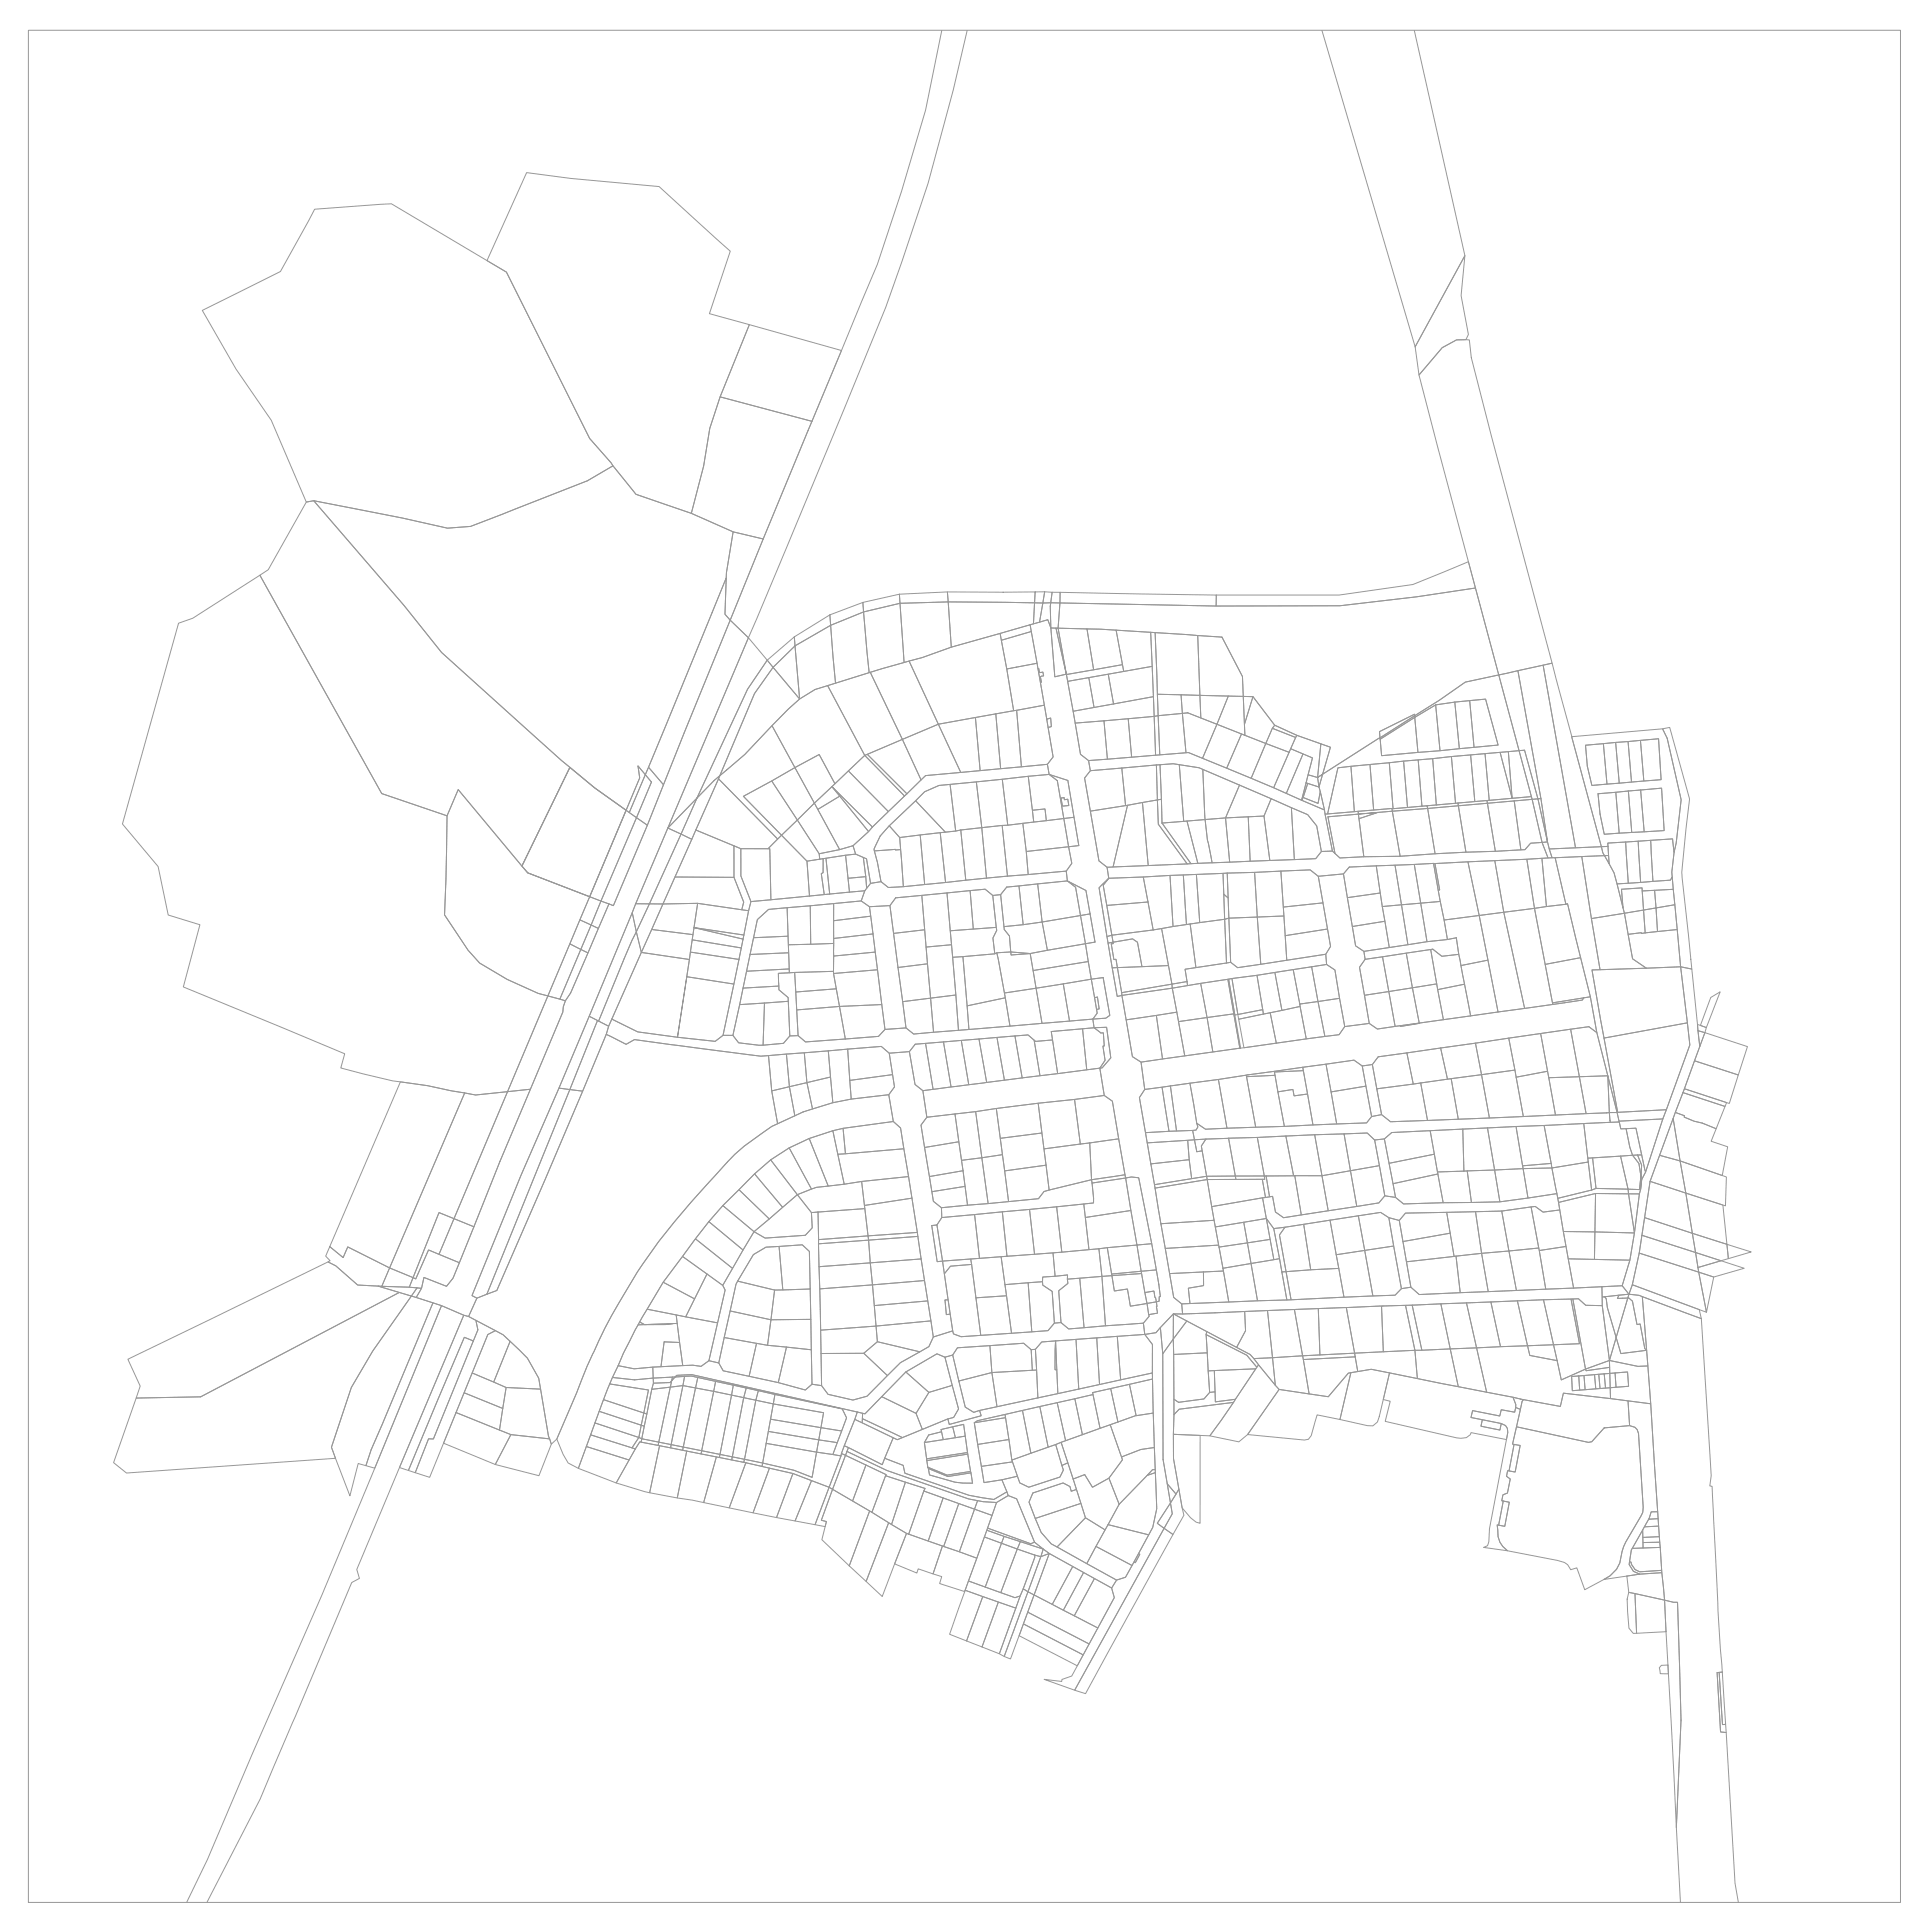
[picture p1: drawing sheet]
<svg xmlns="http://www.w3.org/2000/svg" width="1400mm" height="1400mm" viewBox="0 0 1400 1400" stroke-linecap="round" stroke-linejoin="round" font-family="sans-serif">
<!-- layer: granice_dzialek -->
<g fill="none" stroke="#989898" stroke-width=".73">
<path d="M21 22h1357v1357h-1357zM683 22l-12 58-17 59-18 53-50 120-57 138 14 12 28-66 71-173 31-90 18-68 10-43M959 22l67 229 36-66-37-163M382 125l32 4 64 6 52 47-16 45 29 8-21 53-7 23-5 27-9 34-40-14-18-22-15-18-61-121-14-8zM1062 185l-3 29 6 29-2 3h-7l-10 6-17 20-3-21zM147 225l56-28 25-45 56-4 83 49 61 121 16 20-18 11-85 33-17 1-32-7-65-13-5 1-25-59-26-37zM543 235l67 19-21 52-67-18zM1046 252l10-6h9l2 13 14 57 44 165-38 8-58-217zM522 288l67 18-36 85-21-5-31-14 9-34 5-27zM222 364l5-1 66 76 27 34 93 83-35 72-46-55-8 19-47-17-89-158 6-4zM227 363l65 13 32 7 17-1 85-33 18-11 17 20 40 14 31 14-5 29v4l-59 143-5-7 1 9-10 24-23-17-24-20-87-78-27-34zM532 386l21 5-24 59-3-5 1-30z"/>
<path d="M527 419l-1 26 3 5-48 119-11-13zM626 437l26-6 1 6-27 7zM652 431l35-2 1 7-35 1zM653 437l35-1 2 33-21 8-13 3zM687 429h64l-1 8-62-1zM688 436l62 1-1 15-59 17zM750 437h6l-2 14-5 1zM751 429h6l-1 8h-6zM756 437h6v18l-2-6-6 2zM757 429h6l-1 8h-6zM762 437h7l-2 18h-5zM763 429h6v8h-7z"/>
<path d="M769 437l113 2h90l55-6 43-7 17 63-25 6-18 13-18 11v-1l-26 13 1 4-42 26 6-19-25-9-16-7-15-21h-7l-1-14-15-29-52-4a867 867 0 0 0-67-3zM769 429l113 2v8l-113-2zM882 431h89l54-7 40-17 5 19-43 7-55 6h-90zM129 452l11-4 48-31 89 158 47 17-2 71 17 26 9 9 20 12 22 10 7 2-29 70-23 2-35-7a299 299 0 0 1-63-13l3-10-117-48 12-45-23-8-7-35-26-31zM529 450l14 12-82 193-56 134-27 63-36 87 4 2-6 14-4-1-16-7-18-6 4-7 1-8 17 7 4-6 34-85 46-108v-4l2-4 4-6 28-65 3 2 24-59zM602 446l24-9v7l-24 9zM602 453l24-9 4 44-24 7zM626 444l27-7 3 43-26 8zM725 459l22-6 1 5-22 6zM747 453l13-4 2 6 3 36 8-2 10 58 6 5 2 7-5 5 11 60 6 5 1 8-7 7 9 58 4 21 3-1 8 44 6 4 3 20-4 6 25 145 6 4 1 8h-7l-13 13-8 2-1-9 4-5v-1l6-1v-8h2v-4a1116 1116 0 0 0-15-86l-6-1-4 1-9-56-6-4-4-19 2-1 6-7-3-22h-9l-1-6 10-1 3-2-5-27-9 1-4-26 7-1-7-37-13-7-1-7 4-6-2-12 7-1-8-47-13-4-2-8 5-5-4-21 2-1v-6h-3l-5-26h1l-1-4 3-1-1-3h-2l-1-2zM762 455h4l7 34-8 2zM766 455h1l6 34z"/>
<path d="M767 455l21 1 5 30-20 3zM788 456l21 1 5 25-21 4zM809 457l25 1 1 25-20 4zM834 458l4 1 1 29 1 31h-3zM838 459l30 2 2 43-31-1zM543 462l13 17-14 21-37 79-21 21zM556 479l20-17v6l-15 16zM556 479l5 5-14 19-25 59-17 17 37-79zM576 462l26-16v7l-26 15zM576 468l26-15 4 42-15 5-11 7zM659 479l10-2 21-8 35-10 10 56-55 10zM726 464l22-6 4 23-22 4z"/>
<path d="M868 461l18 1 15 29 1 14-32-1zM561 484l15-16 4 39zM561 484l19 23-8 7-32 33-18 15 25-59zM600 497l31-10 23 49-27 12zM631 487l28-8 21 46-26 11zM730 485l22-4 5 30-22 4zM753 485l1 2h2l1 3-3 1 1 4h-1zM773 489l41-7 1 5-41 7zM774 494l15-3 4 22-15 3zM789 491l15-2 3 21-14 3zM804 489l31-6 1 22-29 5zM1087 489l14-3 16 93h-2l-10-35h-4z"/>
<path d="M1101 486l18-4 23 133-19 1zM1119 482l6-1 36 133-19 1zM572 514l8-7 11-7 9-3 27 51-22 20-11-21-18 10-16-31zM722 518l15-3 4 41-15 1zM737 515l20-4 7 38-5 5-18 2zM778 516l58-11 1 14-57 5zM837 519h3l1 28-3 1zM839 503l17 1 1 13-17 2zM840 519l17-2 3 29-19 1zM856 504h14l1 17-10-4h-4zM857 517h4l21 8-10 25-10-4h-2zM870 504l21 1-9 20-11-4z"/>
<path d="M891 505h11l1 28-21-8zM902 505h7l-7 20zM909 505l15 21-1 2-5 11-15-6-1-8zM1041 511l14-2 3 34-14 1zM1055 509l11-1 3 34-11 1zM1066 508l11-1 9 33-17 2zM654 536l26-11 17 35-26 2-3 4zM680 525l27-5 4 39-14 1zM707 520l15-2 4 39-15 2zM759 521h3v6l-2 1zM780 524l20-1 3 27-14 2-6-5zM800 523l18-2 3 28-18 1z"/>
<path d="M818 521l19-2 1 29-17 1zM882 525l18 7-11 25-17-7zM900 532l18 7-11 25-18-7zM918 539l17 6-11 26-17-7zM923 528l16 7-4 10-17-6zM924 526l16 7-1 2-16-7zM940 533l18 6-3 25-7-2 4-12-16-7zM958 539l7 3-6 19-4 3 1 7 3-10-4 3zM1000 531l26-13v1l-25 16zM1001 535l25-16v1l-25 16zM1001 536l25-16 2 26-26 2zM1026 520l15-9 3 33-16 2z"/>
<path d="M1140 534l66-6 3 7 10 45-4 31-1 7-1-10-47 3v3h-5zM1163 539l9-1 2 30-9 1zM1172 538h9l2 29-9 1zM1181 538l8-1 3 29-9 1zM1189 537l14-1 1 29-12 1zM1206 528l5-1 14 52-6 53 8 71-8-2-5-45a107 107 0 0 1 1-45l4-31-10-45zM413 556l18 15 23 17-26 62-45-17-5-5zM463 555l5 7-12 27-2-1 10-24zM470 556l11 13-12 29-7-5 10-26-4-5zM576 557l18-10 11 21-14 14zM615 559l12-11 29 29-12 11zM627 548l2-1 29 29-2 1z"/>
<path d="M629 547l25-11 14 30-10 10zM789 552l73-6 62 25 36 16 6 30h-8l-3-18-7-8-79-34-18-3-60 5zM791 559l22-2 3 27-25 4-5-24zM813 557l26-2v25l-23 4zM839 555h2l1 25h-3zM841 555l10-1h4l3 42-15 1zM855 554l14 3 3 1 2 36-16 2zM872 558l27 11-10 24-15 1zM936 543l9 4-12 28-9-4zM945 547l7 3-8 30-11-5zM970 557l10-1 2 33-19 1zM980 556l13-2 3 33-14 2z"/>
<path d="M993 554l14-1 3 33-14 1zM1007 553l11-1 3 33-11 1zM1018 552l10-1 3 34h-10zM1028 551l11-1 2 34-10 1zM1039 550l13-1 3 33-14 2zM1052 549l14-2 3 34-14 1zM1066 547l11-1 3 34-11 1zM1077 546h11l8 33-16 1zM1088 546l6-1 2 34zM1094 545l7-1 9 34-14 1zM1101 544h4l10 35-4 1zM1150 540l53-4 1 29-50 5-3-14z"/>
<path d="M1150 540l13-1 2 30-11 1-3-14zM332 573l51 60 45 17-31 72-7-2-22-10-20-12-9-9-17-26 2-71zM468 562l4 5-10 26-6-4zM505 579l-11 26-10-5zM518 566l4-4-20 47-8-4 11-26zM521 565l43 43-7 7h-20l-32-13zM522 562l18-15 20-21 16 31-37 20 28 29-3 2-43-43zM539 577l21-11 18 29-11 11zM560 566l16-9 15 25-13 13zM603 570l12-11 29 29-11 12zM603 570l30 30-3 3zM689 569l19-2 4 33-19 3z"/>
<path d="M708 567l19-2 4 33-19 2zM727 565l19-2 4 33-19 2zM746 563l15-1 6 4 4 27-12 2-1-8-9 1zM761 562l13 4 5 27h-8l-4-27zM769 579l2-1 1 2 2-1 1 5-5 1zM899 569l23 10-5 13-28 1zM922 579l14 7 3 37-18 1-4-32zM945 578l11 5 1-9 3 13-16-7zM947 568h1l-4 12zM948 562l7 2 1 7-9-3zM959 561l42-26 1 13 84-8-9-33-22 2-14 2-15 9v-1l18-11 18-13 25-6 14 55-131 13-7 33h-2l-5-19zM1111 580l4-1 7 31-4 1z"/>
<path d="M1115 579h2l5 31zM1159 576l46-5 2 31-44 3-3-15zM1159 576l13-2 2 30-11 1-3-15zM1172 574h9l2 30h-9zM1181 574l9-1 2 30-9 1zM1190 573l15-2 2 31-15 1zM454 588l8 5-26 60-8-3zM462 593l7 5-24 59-9-4zM578 595l13-13 18 34-15 3zM591 582l12-12 6 7-16 10zM593 587l16-10 21 26-11 10-10 3zM645 599l19-18 21 22-33 4z"/>
<path d="M645 599l7 8 1 9-19 1v-1l4-10zM664 581l6-7 11-4 8-1 4 34h-8zM727 599l15-2 4 37-15 1zM742 597l29-4 4 21-31 3zM749 588l9-1 1 8-9 1zM771 593h8l3 20-7 1zM791 588l27-4-11 45h-4l-6-5zM818 584l10-2 5 46-26 1zM828 582l11-2 1 18 21 28-28 2zM839 580h3l1 17 21 29h-3l-21-28zM843 597l18-2 8 31h-5zM861 595l13-1 2 15 3 17h-10z"/>
<path d="M874 594l15-1 3 32-13 1-3-17zM889 593l16-1 1 32-14 1zM905 592h12l4 32h-15zM936 586l12 5 7 8 3 18-4 6h-15zM961 590l24-2v2l-22 2 5 27-2-2zM963 592l22-2 4 31-17 1-4-3zM985 588l24-2 1 2-25 2v4l14-5-14 1zM985 594l14-5 11-1 5 33h-26zM1009 586l26-2v2l-25 2zM1010 588l25-2 6 33-26 2zM1035 584l22-2v2l-22 2zM1035 586l22-2 6 34-22 1z"/>
<path d="M1057 582l21-2 1 2-22 2zM1057 584l22-2 5 35-21 1zM1078 580l32-2 1 2-32 2zM1079 582l19-1 5 35-19 1zM1098 581l13-1 7 31h-8l-4 5h-3zM484 600l10 5-23 50h-10zM494 605l8 4-21 46h-10zM505 602l27 11v23h-43zM532 613l5 2v20l8 19-2 6h-5l1-6-7-18zM537 615h21l1 37-14 2-8-19zM564 608l3-2 18 18 2 26-28 2-1-37h-1zM567 606l11-11 16 24v4l-9 1z"/>
<path d="M594 619l15-3 10-3 1 6-26 4zM619 613l11-10 41-41 88-8 2 8-80 8-11 4-25 25-7 7-4 10 5 23-8 2-3-18-8-4zM634 617l19-1 2 27-11 1-5-5-3-14zM652 607l15-2 3 36-15 2zM667 605l15-1 4 36-16 1zM682 604l15-2 3 36-14 2zM697 602l15-2 3 37-15 1zM712 600l15-1 4 36-16 2zM744 617l31-3 2 12-4 6-27 2zM1118 611l4-1 3 12h-3zM1123 616l38-2 1 4 1 2-38 2zM1161 614h5v6h-3l-1-2z"/>
<path d="M1166 611h13l2 29-8 1-3-8-3-7zM1179 611l9-1 2 30h-9zM1188 610l9-1 2 30-9 1zM1197 609l16-1 1 10-2 14 1 4-2 2-12 1zM489 636h43l7 18-1 6-32-5h-25zM585 624l12-1v10h-1l2 16-11 1zM597 623l2-1 3 26-4 1-2-16h1zM599 622l14-2 3 27-14 1zM613 620l7-1 6 3 2 14-13 1zM615 637l13-1v8l-1 2-11 1zM626 622l2 1 3 18-3 3zM774 639l13 7 3 17-7 1-3-21z"/>
<path d="M803 629l151-6 4-6h8l6 5 17-1h26l26-2 65-3 4-5h8l4 11-144 7-4 5-18 1-6-4-146 6zM804 637l25-1 3 18-29 3-3-15zM829 636l19-1 3 37-15 2zM848 635l10-1 2 36-9 2zM858 634h10l2 35-10 1zM868 634l19-1 1 34-18 2zM887 633h3l1 18-4-3zM890 633h20l2 32-21 1zM910 633l19-1 2 32-19 1zM929 632l21-1 6 4 3 20-28 3zM956 635l18-1 9 52 6 4 1 6-4 5 7 41-18 2-7-41-6-4-1-7 4-6zM978 629l20-1 3 20-24 3-3-17z"/>
<path d="M998 628l14-1 4 29-14 1zM1012 627h13l5 28-14 1zM1025 627l14-1 5 28-14 1zM1039 626h1l4 19-1 1zM1040 626l24-1 9 39-26 3-4-21 1-1zM1064 625l20-1 6 37-17 3zM1084 624l23-1 6 36-23 2zM1107 623l11-1 3 35-8 2zM1118 622h10l7 34-14 1zM1128 622l19-1 13 82h-6l19 104-15-58-5-26-16-68-2 1zM1147 621l16-1 7 13 8 29-24 4zM1163 620h3l1 6z"/>
<path d="M428 650l8 3-7 18-9-4zM436 653l6 2-8 18-5-2zM461 655h10l-10 21-3-14zM471 655h10l-16 36-4-15zM481 655h25l-4 23-29-4zM506 655l37 5-4 18-36-5zM545 654l82-8-3 7-67 6-8 8-18 84h-7zM571 658l17-1v28h-16zM588 657l16-2 1 29-17 1zM604 655l20-2 6 4 1 7-27 4zM630 657h15l12 88-15 1zM631 641l8-2 5 5 11-1 60-6 58-5 1 7-44 4-4 6h-6l-6-4-65 6-4 6h-15l-6-4 3-7z"/>
<path d="M649 651l19-2 2 25-22 3-3-20zM668 649l19-2 3 38-18 2zM687 647l16-1 3 28-17 1zM703 646l11-1 6 4 2 23-16 2zM720 649h6l2 25 4 5 1 11-10 1-2 1-1-12 3-5zM730 643l9-1 3 29-14 1-2-23zM739 642l13-1 4 28-14 2zM752 641l22-2 6 4 3 21-27 5zM799 641l5-4-4 5 6 36-3 1-6-35zM803 657l29-3 4 20-30 4zM887 648l4 3v15l-3 1zM931 658l28-3 4 19-31 4z"/>
<path d="M977 651l24-3 3 20-23 4zM1002 657l14-1 5 29-14 2zM1016 656l14-1 5 28-14 2zM1030 655l14-1 6 27-15 2zM1113 659l24-4 9 39-26 5zM1173 641l38-3 2-2v9l-22 1v-2l-15 1 1 13zM1176 645l15-1 1 16-14 2-1-4zM1191 646h9l1 12-9 2zM1192 660l9-2 1 17-9 1zM1200 646l13-1 1 11-13 2zM1201 658l13-2 2 18-14 1zM420 667l9 4-8 17-8-4z"/>
<path d="M429 671l5 2-8 18-5-3zM458 662l3 14-8 19-19 45-7-3zM461 676l4 15-24 53-7-4 19-45zM473 674l29 4-2 18-35-5zM503 673l36 5v3zM503 673l36 8-1 6-36-6zM546 680l25-1 1 12-28 1zM549 667l8-8 14-1v21l-25 1zM604 668l27-4 2 13-29 3zM648 677l22-3 3 25-22 3zM689 675l33-3 1 3-3 5 1 12-30 2zM728 672l28-3 3 20-12 2-14-1-1-11-4-5z"/>
<path d="M756 669l27-5 4 20-28 5zM783 664l7-1 4 20-7 1zM803 679l3-1 1 5-4 1zM806 678l36-5 5 27-19 1-3-18-4-2-14 2zM842 673l21-3 4 32-8 1 2 9-11 2zM863 670l25-3 1 31-22 4zM888 667l3-1 1 32h-3zM891 666l21-1 2 34-17 3-5-4zM912 665l19-1 2 32-19 3zM932 678l31-4 2 12-4 6-28 4zM981 672l23-4 3 19-18 3-6-4zM1047 667l26-3 6 32-20 4-3-20-6 1z"/>
<path d="M1073 664l17-3 16 70-20 3zM1090 661l23-2 13 69-20 3zM1154 666l24-4 6 33 10 7-34 1zM1178 662l14-2 1 16-12 1zM1181 677l35-3 3 27-25 1-10-7zM413 684l8 4-15 36-9-2zM421 688l5 3-12 29-4 6-4-2zM465 691l35 5-9 56 28 3 5-4 8-37-34-6-7 44-29-4-18-9zM501 690l35 6-4 18-34-6zM502 681l36 6-2 9-35-6zM544 692l28-1v12l-31 1zM572 685l33-1-1 20-32 1z"/>
<path d="M604 693l31-3 1 13-32 3zM604 680l29-3 2 13-31 3zM672 687l18-2 3 36-18 3zM691 694h7l5 52-8 1zM698 694l23-2 2-1 6 33-28 5zM723 691l10-1v2l14-1 4 26-23 3zM733 690l14 1-14 1zM747 691l40-7 2 13-40 7zM803 684l4-1v1h-1l2 12h1l1 6h-4zM806 684h1v-1l14-2 4 2 3 18-18 1-1-6h-1zM989 690l67-10 2 12-13 1-6-5-49 8zM990 696l12-2 5 25-18 3-3-21z"/>
<path d="M1002 694l18-3 4 25-17 3zM1020 691l17-3 5 25-18 3zM1037 688h2l6 5 13-1 4 22-20 4zM1120 699l26-5 7 29-27 4zM539 716l26-1v3l6 5 1 3-36 2zM541 704l31-1v2l-8 1 1 9-26 1zM564 706l12-1 3 46h-6l-2-28-6-5zM576 705l28-1 2 13-29 2zM577 719l29-2 3 13-31 2zM604 706l32-3 3 25-30 2zM651 702l22-3 2 25-20 2zM749 704l40-7 2 13-40 7z"/>
<path d="M751 717l20-4 5 27-20 2zM771 713l20-3 5 25-4 4-16 1zM791 710l9-1 5 27-3 2-10 1 4-4-1-3h2l-1-9h-2zM806 702h4l3 20-3 1zM810 702l37-2 3 14-37 6zM813 720l37-6v3l-37 5zM850 714l11-2v3l-11 2zM850 717l21-4 4 25-20 3zM859 703l33-5 5 4 64-10 1 7-101 16zM871 713l19-3 5 25-20 3zM890 710h1l4 26zM891 710h2l5 26h-3z"/>
<path d="M893 710l18-3 5 25-18 4zM911 707l13-2 6 28-14 2zM924 705l14-2 5 27-13 3zM938 703l13-2 5 25-14 2zM951 701l11-2 6 4 3 21-15 2zM1007 719l17-3 5 26-17 2zM1024 716l18-3 5 26-18 3zM1042 718l20-4 4 23-19 2zM1059 700l20-4 7 38-20 3zM1154 703l65-2 5 41-61 11zM1219 701l8 2 6 56-37 98a931 931 0 0 1-12 75l-3 6-5-6 6-18 8-59 3-5 13-39 19-53zM397 722l13 4-2 4v4l-23 56-17 2z"/>
<path d="M427 737l6 3-20 50-8-1zM433 740l8 4-1 6-17 41-10-1zM444 739l18 9 57 7 5-4h7l5 5 14 2 18-1 5-6h6l5 5 53-5 5-5 15-1 5 5 130-11 1 6-31 3 1 6-12 1-6-5-81 7-5 6-14 1-6-5-87 7-92-12-6 3-14-7zM536 728l18-1-1 31-17-2-5-5zM554 727l18-1 1 25-5 6-15 1zM578 732l31-2 4 23-29 3-5-5zM609 730l30-2 3 18-5 5-24 2zM655 726l20-2 2 24-15 2-5-5zM675 724l18-3 2 26-18 1zM701 729l28-5 3 20-29 2zM728 720l23-3 5 25-24 2zM794 723h2l1 9h-2z"/>
<path d="M813 722l37-5 3 17-36 6zM817 740l21-4 5 32-16 2-6-4zM838 736l15-2 6 32-16 2zM875 738l20-3 4 25-20 3zM895 736l5 24h-1zM898 736l18-4v3l-18 4zM898 739l23-5 4 22-23 4zM921 734l22-4 4 23-22 3zM942 728l14-2 5 26-14 1zM956 726l15-2 4 20-4 6-10 2zM989 722l18-3 5 25-13 2-6-4zM1126 727l22-3-1 1-21 3z"/>
<path d="M1240 723l7-4-10 26-4-1zM440 750l14 7 6-3 92 12 5-1 3 26 4 24a160 160 0 0 0-50 42 450 450 0 0 0-96 153l-14 33-4 4-2-6-7-42-9-14-17-17-25-13 6-14 14-5 35-81zM664 757h7l6 33-8 1-5-5-5-23zM671 757l13-1 6 32-13 2zM684 756l13-2 5 33-12 1zM697 754l13-1 5 32-13 2zM710 753l13-1 5 31-13 2zM723 752l13-1 5 31-13 1zM736 751l9-1 5 4 4 26-13 2zM750 754l1 1 12-1 4 24-13 2zM762 748l23-2 3 30-21 2zM785 746l8-1 5 4h2l1 9-1 1 1 10-4 6-9 1z"/>
<path d="M793 745h9l3 22-6 7-2 1 4-6-1-10 1-1-1-9h-2zM855 741l20-3 4 25-20 3zM1015 744l14-2-14 2zM1045 760l25-4 4 23-24 4zM1070 756l24-3 4 23-24 3zM1094 753l23-4 5 28-23 4zM1117 749l22-3 6 35h-22zM1139 746l13-2 6 5 8 31-21 1zM1163 753l61-11 1 16-17 47-35 2zM1231 743l6 2-1 4-5-2zM1231 747l5 2-3 10zM1236 749l31 10-7 20-31-10z"/>
<path d="M557 765l13-1 2 24-12 3zM570 764l13-1 2 22-13 3zM583 763l18-1 1 19-17 4zM601 762l14-1 2 36-13 3zM615 761l24-2 6 5 2 15-31 4zM645 764l14-1 5 23 5 5 3 19-4 6 9 55 6 5v7l-4 5-3 1 4 26 3-1 4 28-2 1 1 10h3l2 12-14 4-24-151-5-5-4-19 5-6zM827 770l144-20 4-6 18-2 6 4 16-2 14-2 118-17 1-1 5-1 5 26-6-5-153 22-4 6-7 1-6-4-152 21zM904 780l20-3 1 3-21 1zM924 777l21-3v2l-21 1zM924 777l21-1 3 17-10 2-1-5-10 2zM945 774l16-2 8 43-17 1zM961 772l21-3 6 4 2 15-25 4z"/>
<path d="M988 773l7-1 7 36-7 2zM999 766l21-3 5 23-27 4-3-18zM1020 763l25-3 5 23-25 3zM1074 779l24-3 7 34-25 1zM1229 769l31 10-6 21-33-11zM290 784l20 3 27 6-54 126-31-15-3 8-10-8zM337 793l8 1 23-2-39 92-11-5-18 47-17-7zM368 792l17-2-23 52-18 48-15-6zM405 789l8 1-60 148-7 3-4-2 36-87zM413 790l10 1-63 145-7 2zM560 791l12-3 4 21-12 6zM572 788l13-3 4 19-7 2-6 3z"/>
<path d="M585 785l17-4 2 19-15 4zM616 783l31-4 2 9-5 6-27 3zM669 791l128-16 4 19-129 16zM753 800l26-3 4 33-26 3zM779 797l22-3 6 4 4 28-28 4zM830 790l13-2 5 32-17 1-5-25zM843 788l6-1 4 33h-5zM849 787l14-2 6 32-2 2-14 1zM863 785l20-2 7 35-16 1-6-5zM883 783l21-3 7 37-21 1zM904 781l21-1 6 37h-20zM927 792l10-2 1 5 10-2 4 23-21 1z"/>
<path d="M965 792l25-4 5 22-4 4-22 1zM998 790l32-5 5 27-27 1-6-5zM1030 785l22-3 5 30h-22zM1052 782l22-3 6 32-23 1zM1099 781l23-4 6 32-23 1zM1123 781h22l5 26-22 2zM1145 781l21-1 1 27h-17zM1166 780l7 27h-6zM1220 792l31 10-7 16-10-4-6-1-7-3 1-1-7-2zM1221 789l31 10-1 3-31-10zM604 820l7-2 2 19h-6zM611 818l37-5 5 5 2 15-42 4z"/>
<path d="M672 810l20-2 3 20-25 4-2-16zM692 808l15-2 5 33-15 2zM707 806l15-2 5 33-15 2zM722 804l31-4 2 22-30 3zM868 814l6 5 117-5 4-4 7-2 6 5 159-6 1 7-159 7-5 5-7 1-6-5-125 4-1-6 2-1 2-2zM1037 820l24-1v30l-19 1zM1061 819l18-1 5 30-23 1zM1079 818l20-1 5 30-20 1zM1099 817l21-1 5 28-21 1zM1120 816l28-1 4 28-27 4zM1148 815l26-1 1 5 4-1 3 14 2 6-33 2zM1167 807h6l1 7h-6z"/>
<path d="M1173 807l35-2-2 6-32 2zM1174 813l32-2-13 39-7-32-11 1zM1179 818h7l4 19-6 1-2-6zM1213 811l5 31-15-4zM1215 807l7 2-1 1 7 3 6 1 10 4-3 10 12 4-4 20-31-10-5-31zM533 837a159 159 0 0 1 84-40l27-3 4 19-37 5a129 129 0 0 0-75 45 293 293 0 0 0-41 48l-14 19-15 25a523 523 0 0 0-41 94l-6 16-7-4-4-6-4-12 14-33a452 452 0 0 1 100-157zM572 832l15-6 14 34-9 1-4 1zM587 826l17-6 8 39-11 1zM607 837l48-4 4 20-34 4-13 2zM670 832l25-4 3 21-24 4zM712 839l15-2 4 34-14 2zM725 825l30-3 4 23-31 4z"/>
<path d="M757 833l33-4 1 26-30 8zM790 829l21-3 5 26-25 3zM831 821l34-1 1 6-34 3zM832 829l29-2 1 14-28 3zM861 827l5-1 2 9 4-1 3 19-11 2zM866 826h8l-3 5 1 3-4 1zM874 826l17-1 5 28h-21l-4-22zM891 825h21l5 28h-21zM912 825l20-1 6 29h-21zM932 824l21-1 6 30h-21zM953 823l22-1 4 27-20 4zM975 822h16l6 5 3 18-21 4z"/>
<path d="M997 827l7-1 8 42-8-1zM1004 826l5-5 28-1 3 17-33 7zM1151 840h4l2 22-3 1zM1155 840l20-2 6 24h-24zM1175 838h9l4 6 2 9-1 10-8-1zM1184 838h3l3 7v18h-1l1-10-2-9zM1187 838l3-1 3 13-3 5v8v-18zM1203 838l15 4 4 23-26-8zM547 851l12-10 19 25-11 9zM547 851l20 24-9 9-22-21zM559 841l13-9 16 30-10 4zM625 857l34-4 2 16-34 5z"/>
<path d="M674 853l24-4 2 11-24 4zM697 841l15-2 5 34-15 1zM728 849l31-4 2 18-4 1-4 5-22 2zM791 855l25-3v2l-24 4zM792 858l24-4 4 24-33 5-1-10 7-1zM816 854l4-1 6 1 9 48-11 1zM834 844l28-3 2 14-27 4zM837 859l38-6v2l-37 7zM875 853h21v2h-21zM875 855h40l3 13-39 7zM896 853h21v2h-21zM917 853h1l3 15h-3l-3-13h2z"/>
<path d="M918 853l21-1 5 29-13 2-6-4-2-12-2 1zM939 852l20 1 4 25-19 3zM959 853l20-4 5 26-21 3zM979 849l21-4 4 22-4 5-16 3zM1007 844l33-7 3 14-33 7zM1010 858l33-7 3 21-28 1-6-5zM1042 850l22-1 3 23h-21zM1064 849l20-1 4 23-21 1zM1084 848l20-1 4 22-20 2zM1104 845l21-1v3h-21zM1104 847h21l4 18-21 4zM1125 847l27-4 2 20-24 6z"/>
<path d="M1196 857l26 8 5 29-34-11zM1218 842l34 11-1 21-29-9zM318 879l11 5-11 26-7-4-10 21-1-1zM524 874l23 19-8 13-25-20zM524 874l12-11 22 21-11 9zM578 866l14-5 33-4 2 19-39 3zM593 879l34-3 2 20-35 3zM627 874l34-5 4 25-36 2zM676 864l24-4 2 14-19 2-6-5zM683 876l70-7 4-5 34-9 2 17-110 11zM727 879l20-2 3 32-20 2zM747 877l19-2 4 33-20 1z"/>
<path d="M766 875l20-2 4 33-20 2zM838 862l37-7 5 30-38 2zM879 875l36-6 3 15-37 6zM915 869l8-2 2 12 6 4 69-11 4-5 8 1 6 5 70-2 41-6 2 12-12 2-6-4-24 3-70 2-4 5-8-2-6-4-77 12-6-7zM1019 880l30-1 3 15-35 6-2-15zM1049 879h21l4 30-20 2zM1070 879l19-1 5 29-20 2zM1089 878l21-3 6 30-22 2zM1110 875h3l6 4 12-2 5 27-20 3zM1130 869l27-7h24v4l-24-1-27 7zM1130 872l27-7-1 28h-22zM1157 865l24 1 4 28-29-1z"/>
<path d="M1181 862l9 1-1 3h-8zM1181 866h8l-4 28zM1222 865l27 9 3 28-25-8zM329 884l15 6-11 26-15-6zM504 898l27 22-7 12-29-21zM514 886l25 20-8 14-27-22zM547 893l31-27 10 13 1 11-5 6-29 2zM547 893l8 5 29-2 5-6-1-11h5l3 126-7-1-2-97-5-4-27 1-9 6-12 21-13 57-7-1 12-52-2-3zM594 899l35-3 1 3-37 3zM629 896l36-2 1 3-36 2zM630 899l36-2 2 16-37 3zM676 889l3-1 4 26-3 1z"/>
<path d="M683 883l24-2 3 31-27 2-4-26zM707 881l20-2 3 32-20 1zM787 883l33-5 4 25-34 3zM842 887l38-2 4 18-39 2zM881 890l21-4 3 15-21 3zM902 886l16-2 3 15-16 2zM918 884l6 7 4 22h-4zM924 891l8-1-4 5 5 27h-4zM932 890l13-2 5 33-17 1-5-27zM945 888l19-3 7 35-21 1zM964 885l21-3 5 25-21 3zM985 882l16-3 6 4 4 21-21 3z"/>
<path d="M1007 883l8 2 8 48-7 1zM1134 893h22v20h-19zM1156 893l29 1-3 20-26-1zM1191 896l38 12 3 14-43-13zM1193 883l34 11 2 14-38-12zM1227 894l25 8 1 11-5 1-19-6zM239 904l10 8 3-8 31 15-6 14-18-1-16-14-5-3 1-1-3-3zM283 919l17 7-3 7h-20zM311 906l22 10-5 11-4 6-17-7-1 8-9-1 3-7 1 1zM495 911l18 13-9 18-23-12zM546 910l9-6h10l3 31h-6l-27-6zM565 904l17-1 5 4v28h-19z"/>
<path d="M593 902l37-3 1 17-37 2zM594 918l37-2 2 16-39 3zM631 916l37-3 2 16-37 3zM683 914l21-1 1 4-16 1-4 6zM689 918l16-1 6 51-14 1-6-2-6-43zM704 913l22-2 4 29-22 1zM726 911l38-3 1 17-9 1v3l-27 2zM764 908l33-3 2 21-25 2v-4l-9 1zM797 905h6l3 20-7 1zM803 905l21-2 3 19-21 2zM824 903l11-1 3 19-11 1zM845 905l39-2 3 19-39 1z"/>
<path d="M884 904l21-3 2 15-20 4zM887 920l20-4 5 27-21 1zM905 901l16-2 3 14-17 3zM907 916l21-3 5 30h-21zM969 910l21-3 5 33-20 1zM990 907l21-3 5 30-4 5-17 1zM1017 900l35-6 2 17-34 4zM1020 915l36-4 3 26-30 2-6-6zM1056 911l18-2 5 28h-20zM1074 909l20-2 6 29-21 1zM1094 907l22-2 5 30-21 1zM1116 907l20-3 5 30-20 1z"/>
<path d="M1137 913l45 1-6 18-35 2zM1189 909l43 13 5 30-53-20zM1229 908l19 6-17 5zM1231 919l17-5 17 6-22 6-11-4zM1252 902l18 6-17 5zM274 933l28 1-4 6zM298 940l16 5-45 106-4 12-5-2-6 24-14-36 15-43 15-26zM302 934h4l-4 7-4-1zM481 930l23 12-7 13-28-6zM513 924l11 8 2 3-6 24-23-4zM535 929l27 6-3 22-30-6 5-20zM562 935h25l1 22h-29z"/>
<path d="M594 935l39-3 2 30-40 3zM633 932l37-3 3 14-39 4zM729 931l17-1 2 36-15 1zM746 930l10-1v3l7 4 2 23-5 6-12 1zM756 926l18-2v7l-6 5 1 23h-4l-2-23-7-4zM774 928l9-1 3 36-11 1-6-5-1-23 6-5zM783 927l16-1 3 35-16 2zM799 926l7-1 2 11 10-1 2 12 12-2 1 9-4 5-27 2zM806 924l21-2 1 1-22 2zM806 925l22-2 4 22-12 2-2-12-10 1zM827 922l11-1 3 19v4h-2l-2-8-7 1zM830 937l7-1 2 8-7 1z"/>
<path d="M848 923l25-1v10l-11 2 1 11h-6l-6-4zM873 922h14l4 22-28 1-1-11 11-2zM929 922h4l3 20-3 1zM933 922l38-2 4 21-39 1zM1162 933l14-1 5 6-19 3zM1174 939l7-1-1 3-7 1zM1181 938l8 1 2 1 3 39-1-1-4-18h-2l-3-16-3-3h-1zM1184 932l48 18 2 6-45-17-8-1zM1232 922l11 4-6 26zM314 945l6 2-48 118-7-2 4-12zM336 954l4 1 5 2 2 7-4 8-6-2-41 96-6-2zM345 957l14 8-5 3-42 103-11-3 10-25h3l33-79z"/>
<path d="M464 959l3 1-4 1zM469 949l21 4 1 7h-24l-3-1zM490 953l30 6-6 28-6 4-6-1h-7zM529 951l30 6-2 18-32-5zM559 957h29v22l-31-4zM634 947l39-4 2 15-40 4zM685 943l2-1 2 11h-3zM708 941l22-1 3 27-22 1zM832 945l7-1v8l-6 1zM851 953l52-2v14l-6 12zM851 953v18l-8 11-2-19zM851 953l10 5-10 13z"/>
<path d="M857 945l155-6 4-5 7-1 6 6 133-6v14l-12-1-5-4-287 11zM861 958l14 7v3v13l-24 1v-11zM903 951l16-1 4 34-14 1-3-3-9-5 6-12zM919 950h20l6 33-22 1zM939 950l17-1 1 33-12 1zM956 949l20-1 6 33-25 1zM976 948l26-1 1 33-21 1zM1002 947h17l7 32-23 1zM1019 947l5-1 7 33h-5zM1024 946l21-1 7 33-21 1zM1045 945h18l8 32-19 1zM1063 945l18-1 7 32-17 1z"/>
<path d="M1081 944l19-1 8 33h-20zM1100 943l19-1 7 33-18 1zM1119 942h20l6 32-19 1zM1139 942h1l10 51-18 8-6-26 19-1zM1140 942h5l5 4 12 1 5 39-17 7zM1162 941l2-1 1 2v6l7 22-5 16-5-39zM1164 940l10-1-1 3 7-1-8 29-7-22v-6zM1180 941h1l3 3 3 16h2l4 18 1 1-19 2-3-11zM337 970l6 2-29 71h-3l-10 25-5-2zM354 968l5-3 6 3 5 5-12 29-16-6zM370 973l12 12 9 14 1 8-25-1-9-4zM463 961l20-1h8l2 13h-11l-3 18-19 2-12-3 4-9z"/>
<path d="M467 960h21h-5zM482 973h11l2 17-16 1zM525 970l24 4-6 24-19-4-3-6zM549 974l8 1 13 2-6 26-21-5zM570 977l18 2 1 25-5 4-20-5zM595 965l40-3 1 11-10 8h-31zM635 962l40-4 2 11-3 7-7 4-31-7zM694 977l24-1 1 19-24 6-4-18zM718 976l24-2 6 5 1 15-30 1zM748 979l3-1 1 15-3 1zM755 973l10-1v21h1l1 18-14 3-2-36zM765 972l15-1 2 36-15 4z"/>
<path d="M765 972l1 21h-1zM780 971l15-1 2 34-15 3zM795 970l15-1 3 32-16 3zM810 969l20-1 6 7v21l-23 5zM830 968l8-2 3-3 2 19v76l6 32-10 15 5 3-65 118-22-8 13 1v-1l7-3 31-57-2-7 4-5 6-2 6-11h1l3-6 10-19 3-14-1-18a2049 2049 0 0 1-2-101zM851 971v55v32l4 22-2 3-7-7-3-18v-76zM875 968l29 15 7 8v2l-35 1zM875 965l31 17 7 8-2 1-7-8-29-15zM1026 979l26-1 5 27-29-5zM1052 978l19-1 7 33-21-5zM1071 977l37-1 1 7 20 4 3 14 18-8v1l17-3v5l-27 2v10l28-2v8l-34-4-3 10-53-10zM1108 976l18-1 3 12-20-4z"/>
<path d="M1172 970l3 11 19-2 1 11-7 1-21-5zM93 986l145-71 5 3 16 14 15 1 16 4-144 76-47 1 3-9zM342 996l25 10-2 15-28-11zM444 999l16 2 14-2v4l-5 22h-2l3-17-28-5zM448 990l12 3 13-2 1 8-14 2-16-2zM473 991l29-1 6 1 6-4 7 1 3 6 40 9 20 5 5-4 7 1 4 6 18 4 11-3 24-24 21-12 3-7 14-4v2l6 2 63-4 5-6h4l6 5 54-5 1 9-75 5-4 5-3 1-6-5-48 3-3 6-6 1-6-2-22 13-30 30-126-28h-10l-1 1-16 1zM474 999h14l-1 2-1 1-12 1zM488 999l2-1-3 3zM490 998h6l-1 7-9 1 1-5zM491 997h10l121 27-12 32-6-1 10-27-3-6-110-24h-11zM496 998h5l5 1-2 7-9-1zM506 999l13 3-2 7-13-3z"/>
<path d="M595 981h31l17 16-14 15-11 3-18-4-4-6zM626 981l10-8 31 7-14 8-10 9zM657 995l22-13 6 2 5 21-16 5zM657 995l17 15-10 15-25-12zM685 984l6-1 9 37 6 4 4-1 1 4-23 6-1-4 4-1 4-6zM719 995l33-2 1 21-30 6zM851 982l24-1 2 29-4 4-18 3-4-2zM876 994h5v15l-4 1zM881 994l30-1-15 22-15 1zM909 985l14-1 2 20zM913 990l14 17-22 33-7 5-21-4 9-11zM923 984l22-1 4 28-22-4-2-3z"/>
<path d="M945 983l37-2 1 3-38 2zM945 986l38-2 2 11-7 1-15 17-14-2zM980 995l14-2 14 2-8 32-1 4-4 3h-3l-20-5zM982 981l44-2 2 21-34-7-9 2zM1008 995l89 18 2 5-1 6-9-2-2 5-19-4-1 5 8 1-1 5 14 3 1-5 3 2 1 2v3l-1 5-25-5-1 1-3 2-7 1-52-12 4-15-5-1zM1140 998h5v10h-5zM1145 998l4-1v11h-4zM1149 997h7l1 10-8 1zM1150 993l17-7v5l-17 3zM1156 997h3l1 10h-3zM1159 997l4-1 1 11h-4zM1163 996h4l1 10-4 1z"/>
<path d="M1167 986l21 5 7-1 2 28-29-4v-8l13-1-1-10-13 1zM1167 996h4l1 10h-4zM1171 996l9-1 1 10-9 1zM99 1014l47-1 144-76 8 3-28 40-15 26-15 43 3 8-151 11-10-7zM337 1010l28 11-3 16-31-13zM367 1006l25 1 6 34 1 2-29-3-8-3zM438 1015l29 10-2 8-31-10zM442 1003l28 5-3 17-29-10zM473 1007l13-1-8 40-13-3zM474 1003l12-1 1-1-1 5-13 1zM486 1006l9-1-8 42-9-1zM495 1005l9 1-9 43-8-2z"/>
<path d="M504 1006l13 3-8 43-14-3zM517 1009l13 3-8 43-13-3zM519 1002l13 2-2 8-13-3zM530 1012l9 1-8 43-9-1zM532 1004l9 2-2 7-9-1zM539 1013l9 2-8 43-9-2zM541 1006l9 2-2 7-9-2zM548 1015l13 3-8 43-13-3zM550 1008l12 3-1 7-13-3zM561 1018l36 6-2 11-36-6zM562 1011l49 11 3 6-4 10-15-3 2-11-36-6zM674 1010l16-5 5 17-4 6-4 1-18 7-5-11z"/>
<path d="M695 1001l24-6 4 25-17 4-6-4zM754 1020l13-3 6 28-13 4zM767 1017l12-3 6 26-12 5zM779 1014l14-3 5 25-13 4zM792 1010l13-3 6 24-13 5zM805 1007l14-3 5 23-13 4zM819 1004l17-4v25l-12 2zM851 1015l4 2 18-3 4-4 4-1v7l15-1-2 2-39 5-4 4zM927 1007l36 6 15-17 2-1-8 34-17-3-4 15-2 3h-3l-41-4zM1097 1013l8 2-1 1-2 6-3-1v-3zM1105 1015l26 5 3-10 46 6 2 18-19 1-9 10-2 1-52-11 4-19zM1180 1016l17 2 5 78h-5a41 41 0 0 1-6 13l-8 15-2 10 3 5 5 2-26 4a22 22 0 0 0 13-20l3-7 12-21v-4l-3-54-1-2-1-2-4-1z"/>
<path d="M331 1024l39 16-11 22-37-16zM431 1032l32 10-5 8-30-10zM434 1023l31 10-2 9-32-10zM465 1033l2 1-2 9-2-1zM467 1025h2l-2 9-2-1zM557 1038l37 6-2 9-36-6zM559 1029l36 6-1 9-37-6zM595 1035l15 3-3 8-13-2zM620 1029l28 14-8 19-28-14zM622 1024l3 1v7l-5-3zM625 1029l29 13-3 2-3-1-23-11zM625 1025h2l12-12 25 12 5 11-15 6-29-13z"/>
<path d="M682 1037l9-2 2 7-9 2zM691 1035l8-2 1 8-7 1zM706 1032l23-4 3 16-23 3zM706 1032l3-2 20-4v2zM729 1026l12-3 6 31-13 5zM741 1023l13-3 6 29-13 5zM805 1033l18-6 13-2 1 25-10 1-14 5zM855 1022l39-5-17 24-26-1v-14zM1068 1023l19 4 2-5 9 2 1-3 3 1-5 25h1l-4 20-1-1-1 4 3 2-2 11-3 1-1 4h1l-3 18h-1v3a16 16 0 0 0 7 15l-17-2 3-1 1-3v-9l13-70v-3l-1-2-3-2-22-4zM1075 1029l14 3-1 5-14-3zM1100 1035l52 11 2-1 9-10 19-1 4 1 1 2 1 2 3 54v4l-12 21-3 7a22 22 0 0 1-13 20l-14 8-6-16-4 1-2-3-3-2-5-2-36-7a16 16 0 0 1-7-15v-3l5 1 3-18-5-1 1-4 3-1 2-11-3-2 1-4 6 1 3-19-5-1zM370 1040l29 3 1 4-9 23-32-8z"/>
<path d="M425 1049l31 10-9 16-28-10zM428 1040l33 11-5 8-31-10zM463 1042l2 1v3l-1-1-3 6-3-1zM464 1045l14 3-7 34-24-7zM465 1043l13 3-1 2-12-2zM478 1046l9 1-1 3-9-2zM478 1048l20 4-7 34-20-4zM487 1047l8 2v3l-9-2zM495 1049l14 3-1 2-13-2zM498 1052l21 4-9 34-19-4zM509 1052l13 3v2l-14-3zM519 1056l22 5-12 32-19-3z"/>
<path d="M522 1055l9 1v3l-9-2zM531 1056l9 2-1 2-8-1zM540 1058l13 3v2l-14-3zM556 1047l36 6-3 18-13-5-23-5zM594 1044l13 2-3 9-12-2zM610 1054l3 1-9 25-3-2zM612 1048l3 2-2 5-3-1zM613 1055l15 7-10 26-14-8zM614 1052l29 14 59 21 7 1-2 6-37-13 1-2-29-9 1-1-30-14zM615 1050l25 12 1-5 14 6 1 5 47 16 18 3 9-5 1 2-8 5h-10l-11-2-59-21-29-14zM648 1043l3 1 36-15 1 4 23-6-1-4 126-27v4l-44 10 1 1-84 19-3 2 8 43 12-2 4 9-9 5-18-3-47-16-1-5-14-6zM670 1046l30-5 2 12-30 5z"/>
<path d="M672 1058l30-5v1l-30 5zM672 1059l30-5 2 13-17 3-14-6zM673 1041l10-3 1 6-14 2zM673 1041l10-3-1-1 17-4 6 42h-13l-18-6-4-23zM709 1047l23-3 2 16-22 3zM734 1059l31-12 6 19-2 5-23 7-7-3zM765 1047l4-1 5 15-4 2zM769 1046l36-13 9 25-10 14-12 6-5-9-9 3zM813 1056l14-5 10-1 1 16h-2l-24 25-8-19 10-14zM851 1040l19 1v64l-3-1-4-3-6-8-6-35zM1098 1047l4 1-3 19h-5zM541 1061l17 4-12 32-17-4z"/>
<path d="M553 1061l23 5 13 5 3-18 18 3-9 22-26-10-22-5zM558 1065l17 3-12 32-17-3zM575 1068l13 6-11 29-14-3zM588 1074l13 4-10 28-14-3zM601 1078l3 2-8 22 3 1-1 4-7-1zM604 1080l27 16-15 39-20-19 3-13-3-1zM628 1062l15 7-11 28-14-9zM642 1070l15 5-11 30-14-8zM657 1075l14 4-12 33-13-7zM673 1064l14 6 17-3v1l-17 3-14-6zM673 1065l14 6 17-3 1 7h-13l-18-6zM712 1063l22-3 4 10-12 3-12 2z"/>
<path d="M726 1073l12-3 1 5 7 3 23-7 2-5-1-3 4-2 7 19-4 1-1-3-5-3-22 8-3 6 9 22 7 8 48 27-4 5-45-25-11-8-13-31-6-3zM778 1072l9-3 5 9 12-6 8 19-11 18-14-8zM832 1070l6-2 1 26-3 14-3 5-30-7 9-15zM836 1066h2v2l-6 2zM846 1076l7 7-4 7zM855 1080l3 19-7 14-7-5 6-10-1-8zM631 1096l13 8-16 43-12-12zM670 1081l14 5-11 31-14-5zM684 1086l11 4-11 31-11-4zM695 1090l12 4-11 31-12-4zM707 1094l12 5-11 31-12-5zM709 1088l14 1-4 10-12-5z"/>
<path d="M723 1089l8-5 6 3 13 31-3 1-31-11zM749 1083l22-8 5 3 1 3 4-1 3 10-33 11-5-12zM849 1090l1 8-6 10-5-3zM1090 1088l4 1-3 18-4-1zM1197 1096h5v5l-7 1zM644 1104l13 8-17 46-12-11zM657 1112l26 9-6 20-11-3-1 3-16-7zM714 1114l12 5-12 32-12-5zM716 1110l12 4-2 5-12-5zM716 1108l31 11 3-1 6 5-40-13zM726 1119l12 4-12 32-12-4zM728 1114l12 4-2 5-12-4z"/>
<path d="M740 1118l16 5-1 6-17-6zM751 1101l33-11 3 11-20 21-5-3-7-8zM787 1101l14 8-13 25-21-12zM803 1106l30 7-12 22-26-14zM844 1108l7 5-64 115-8-2zM1191 1109v13l-7 1zM1191 1115l12-1v4l-12 1zM1191 1119l12-1 1 4h-13zM1192 1107h11v7l-12 1v-6zM1195 1102l7-1 1 6h-11zM683 1121l25 9-8 24-19-6 2-5-6-2zM738 1123l12 5v1l-10 28-4 1-10-3z"/>
<path d="M750 1128l5 1-10 25-3-2 8-23zM755 1129l6-3-11 30-5-2zM756 1123l5 3-6 3zM761 1126l17 10-15 27-13-7zM778 1136l8 4-15 28-8-5zM795 1121l26 14-5 9-6 2-22-12zM826 1127l-3 6h-1zM1182 1132l1 1v1l3 4 3 2 16-1v1l-16 1-5-2-3-5zM1184 1123l20-1 1 17-16 1-3-2-3-4v-1l-1-1 1-8zM700 1153l13 5-12 32-12-5zM702 1146l34 12 4-1-3 9-37-13zM713 1158l11 4-12 32-11-4z"/>
<path d="M742 1152l3 2-17 47-3-2zM745 1154l5 2-17 47-5-2zM750 1156l46 24-6 12-45-23zM786 1140l8 5-15 27-8-4zM794 1145l12 6 2 7-12 22-17-8zM1180 1143l9-2 16-1 2 20-26-5zM1181 1155l5 1 1 28h-3l-3-3-1-21zM1186 1156l21 4 1 23-21 1zM724 1162l13 4-12 33-13-5zM742 1177l43 23-4 8-42-22zM745 1169l45 23-5 8-43-23zM1207 1160l6 2h3l3 85-3 78z"/>
<path d="M1205 1208l4-1 1 7h-6l-1-5zM1245 1213h2l2 38 2-1 1 6h-4zM1247 1213l2-1 2 38-2 1zM135 1379l15-31 33-77 50-114 87-210 16 7-77 184 2 7-6 3-66 156-39 75M1218 1379l-2-54 3-78-3-85h-3l-6-2-2-21-8-121-6-78 43 16 7 114-1 7 1 1 5 90 3 44-4 1 3 43h4l6 110 2 13"/>
</g>
</svg>
